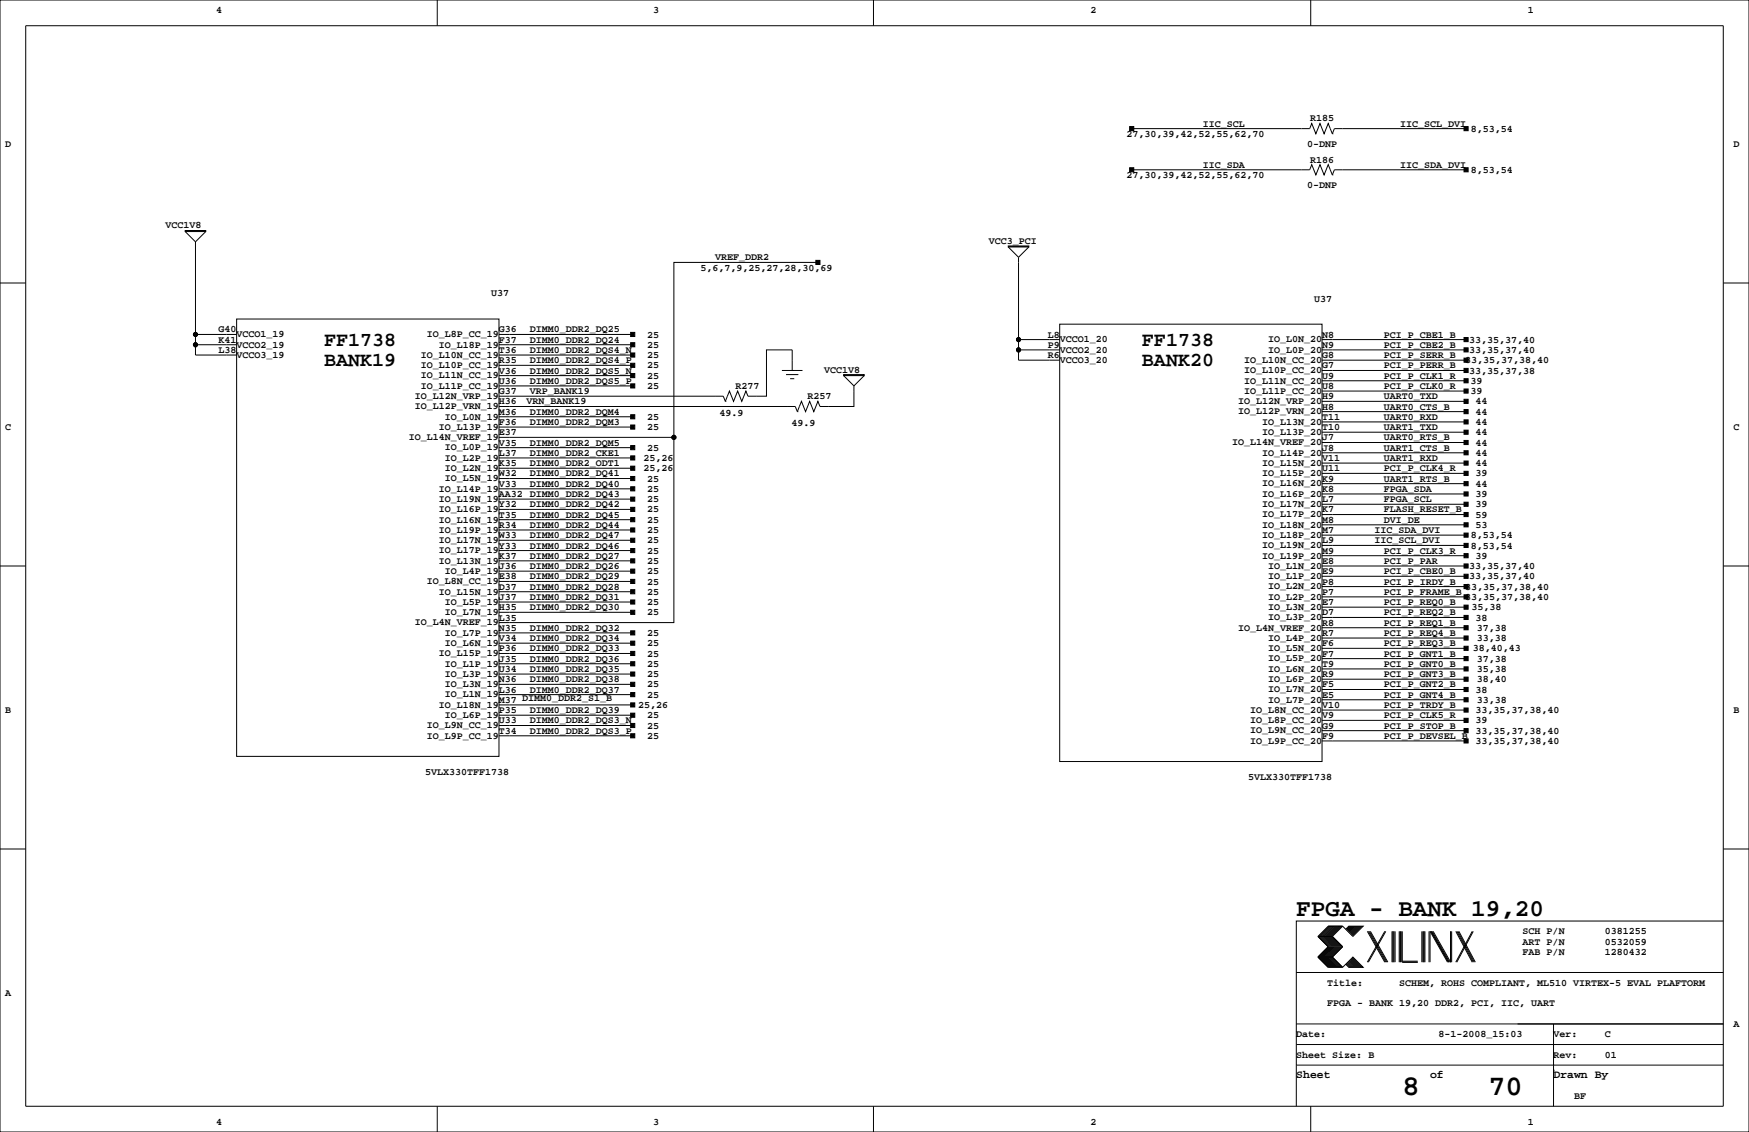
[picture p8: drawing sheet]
<svg xmlns="http://www.w3.org/2000/svg" width="432mm" height="279mm" viewBox="0 0 432 279" stroke-linecap="round" stroke-linejoin="round" font-family="sans-serif">
<defs><g id="words">
<g font-size="7.1">
<text x="346.3" y="270.3">8</text>
<text x="367.5" y="270.3">70</text>
</g>
<text font-size="6" x="320" y="226.1">FPGA - BANK 19,20</text>
<g font-size="4.9">
<text x="80" y="85.3">FF1738</text>
<text x="281.9" y="85.3">FF1738</text>
<text x="80" y="90.4">BANK19</text>
<text x="281.9" y="90.4">BANK20</text>
</g>
<g font-size="2.8">
<text x="320" y="266.1">Sheet</text>
<text x="353.1" y="266.1">of</text>
<text x="383.5" y="266.1">Drawn By</text>
</g>
<g font-size="2.5">
<text x="53.3" y="3.3">4</text>
<text x="161.3" y="3.3">3</text>
<text x="269.2" y="3.3">2</text>
<text x="377.2" y="3.3">1</text>
<text x="323.4" y="30">R185</text>
<text x="278.1" y="33.8">27,30,39,42,52,55,62,70</text>
<text x="297" y="31.2">IIC_SCL</text>
<text x="345.7" y="31.2">IIC_SCL_DVI</text>
<text x="363.1" y="32.5">8,53,54</text>
<text x="1.3" y="36.3">D</text>
<text x="297" y="41.4">IIC_SDA</text>
<text x="322.7" y="36.3">0-DNP</text>
<text x="323.4" y="40.1">R186</text>
<text x="345.7" y="41.4">IIC_SDA_DVI</text>
<text x="428" y="36.3">D</text>
<text x="278.1" y="43.9">27,30,39,42,52,55,62,70</text>
<text x="322.7" y="46.5">0-DNP</text>
<text x="363.1" y="42.7">8,53,54</text>
<text x="40.9" y="56.4">VCC1V8</text>
<text x="176.5" y="64.3">VREF_DDR2</text>
<text x="244.1" y="60.2">VCC3_PCI</text>
<text x="172.9" y="66.8">5,6,7,9,25,27,28,30,69</text>
<text x="121.3" y="73.2">U37</text>
<text x="324.5" y="74.4">U37</text>
<text x="54" y="82">G40</text>
<text x="58.4" y="83.2">VCCO1_19</text>
<text x="105.4" y="83.2">IO_L8P_CC_19</text>
<text x="123.2" y="82">G36</text>
<text x="130.8" y="82">DIMM0_DDR2_DQ25</text>
<text x="159.8" y="83.3">25</text>
<text x="258.7" y="83.3">L8</text>
<text x="326.4" y="83.3">N8</text>
<text x="341.6" y="83.3">PCI_P_CBE1_B</text>
<text x="54" y="84.6">K41</text>
<text x="54" y="87.1">L38</text>
<text x="58.4" y="85.8">VCCO2_19</text>
<text x="58.4" y="88.3">VCCO3_19</text>
<text x="103.9" y="88.3">IO_L10N_CC_19</text>
<text x="108.4" y="85.8">IO_L18P_19</text>
<text x="123.2" y="89.7">R35</text>
<text x="123.2" y="87.1">T36</text>
<text x="123.2" y="84.6">F37</text>
<text x="130.8" y="89.7">DIMM0_DDR2_DQS4_P</text>
<text x="130.8" y="87.1">DIMM0_DDR2_DQS4_N</text>
<text x="130.8" y="84.6">DIMM0_DDR2_DQ24</text>
<text x="159.8" y="88.4">25</text>
<text x="159.8" y="85.9">25</text>
<text x="258.7" y="88.4">R6</text>
<text x="258.7" y="85.9">P9</text>
<text x="261.6" y="89.6">VCCO3_20</text>
<text x="261.6" y="87.1">VCCO2_20</text>
<text x="261.6" y="84.5">VCCO1_20</text>
<text x="307.1" y="89.6">IO_L10N_CC_20</text>
<text x="313.1" y="87.1">IO_L0P_20</text>
<text x="313.1" y="84.5">IO_L0N_20</text>
<text x="326.4" y="88.4">G8</text>
<text x="326.4" y="85.9">N9</text>
<text x="341.6" y="88.4">PCI_P_SERR_B</text>
<text x="341.6" y="85.9">PCI_P_CBE2_B</text>
<text x="361.7" y="89.7">33,35,37,38,40</text>
<text x="362.7" y="87.1">33,35,37,40</text>
<text x="362.7" y="84.6">33,35,37,40</text>
<text x="103.9" y="95.9">IO_L11P_CC_19</text>
<text x="103.9" y="93.4">IO_L11N_CC_19</text>
<text x="103.9" y="90.9">IO_L10P_CC_19</text>
<text x="123.2" y="94.7">U36</text>
<text x="123.2" y="92.2">V36</text>
<text x="130.8" y="92.2">DIMM0_DDR2_DQS5_N</text>
<text x="130.8" y="94.7">DIMM0_DDR2_DQS5_P</text>
<text x="159.8" y="93.5">25</text>
<text x="159.8" y="90.9">25</text>
<text x="203.5" y="92">VCC1V8</text>
<text x="307.1" y="94.7">IO_L11N_CC_20</text>
<text x="307.1" y="92.1">IO_L10P_CC_20</text>
<text x="326.4" y="93.5">U9</text>
<text x="326.4" y="90.9">G7</text>
<text x="341.6" y="93.5">PCI_P_CLK1_R</text>
<text x="341.6" y="90.9">PCI_P_PERR_B</text>
<text x="362.7" y="92.2">33,35,37,38</text>
<text x="363" y="94.7">39</text>
<text x="102.4" y="101">IO_L12P_VRN_19</text>
<text x="102.4" y="98.5">IO_L12N_VRP_19</text>
<text x="123.2" y="99.8">H36</text>
<text x="123.2" y="97.3">G37</text>
<text x="130" y="99.8">VRN_BANK19</text>
<text x="130.8" y="97.3">VRP_BANK19</text>
<text x="159.8" y="96">25</text>
<text x="181.6" y="96">R277</text>
<text x="199.4" y="98.6">R257</text>
<text x="305.6" y="99.8">IO_L12N_VRP_20</text>
<text x="307.1" y="97.2">IO_L11P_CC_20</text>
<text x="326.4" y="101.1">H8</text>
<text x="326.4" y="98.6">H9</text>
<text x="326.4" y="96">U8</text>
<text x="341.6" y="101.1">UART0_CTS_B</text>
<text x="341.6" y="96">PCI_P_CLK0_R</text>
<text x="341.6" y="98.6">UART0_TXD</text>
<text x="363" y="97.3">39</text>
<text x="364.3" y="99.8">44</text>
<text x="1.3" y="106.2">C</text>
<text x="108.4" y="106.1">IO_L13P_19</text>
<text x="109.9" y="103.6">IO_L0N_19</text>
<text x="123.2" y="107.4">E37</text>
<text x="123.2" y="104.9">F36</text>
<text x="123.2" y="102.4">M36</text>
<text x="130.8" y="104.9">DIMM0_DDR2_DQM3</text>
<text x="130.8" y="102.4">DIMM0_DDR2_DQM4</text>
<text x="159.8" y="106.2">25</text>
<text x="159.8" y="103.6">25</text>
<text x="177.6" y="102.6">49.9</text>
<text x="195.4" y="105.2">49.9</text>
<text x="305.6" y="102.3">IO_L12P_VRN_20</text>
<text x="311.6" y="107.4">IO_L13P_20</text>
<text x="311.6" y="104.8">IO_L13N_20</text>
<text x="326.4" y="106.2">T10</text>
<text x="326.4" y="103.6">T11</text>
<text x="341.6" y="106.2">UART1_TXD</text>
<text x="341.6" y="103.6">UART0_RXD</text>
<text x="364.3" y="104.9">44</text>
<text x="364.3" y="107.4">44</text>
<text x="364.3" y="102.4">44</text>
<text x="428" y="106.2">C</text>
<text x="101" y="108.6">IO_L14N_VREF_19</text>
<text x="109.9" y="113.7">IO_L2P_19</text>
<text x="109.9" y="111.2">IO_L0P_19</text>
<text x="123.2" y="112.5">L37</text>
<text x="123.2" y="110">V35</text>
<text x="130.8" y="110">DIMM0_DDR2_DQM5</text>
<text x="130.8" y="112.5">DIMM0_DDR2_CKE1</text>
<text x="158.9" y="113.8">25,26</text>
<text x="159.8" y="111.3">25</text>
<text x="304.2" y="109.9">IO_L14N_VREF_20</text>
<text x="311.6" y="112.5">IO_L14P_20</text>
<text x="326.4" y="113.8">V11</text>
<text x="326.4" y="111.3">J8</text>
<text x="326.4" y="108.7">J7</text>
<text x="341.6" y="111.3">UART1_CTS_B</text>
<text x="341.6" y="113.8">UART1_RXD</text>
<text x="341.6" y="108.7">UART0_RTS_B</text>
<text x="364.3" y="112.5">44</text>
<text x="364.3" y="110">44</text>
<text x="109.9" y="118.8">IO_L5N_19</text>
<text x="109.9" y="116.3">IO_L2N_19</text>
<text x="123.2" y="117.6">W32</text>
<text x="123.2" y="115.1">K35</text>
<text x="130.8" y="117.6">DIMM0_DDR2_DQ41</text>
<text x="130.8" y="115.1">DIMM0_DDR2_ODT1</text>
<text x="158.9" y="116.3">25,26</text>
<text x="159.8" y="118.9">25</text>
<text x="311.6" y="117.5">IO_L15P_20</text>
<text x="311.6" y="115">IO_L15N_20</text>
<text x="326.4" y="118.9">K9</text>
<text x="326.4" y="116.3">U11</text>
<text x="341.6" y="118.9">UART1_RTS_B</text>
<text x="341.6" y="116.3">PCI_P_CLK4_R</text>
<text x="364.3" y="115.1">44</text>
<text x="364.3" y="117.6">39</text>
<text x="108.4" y="123.9">IO_L19N_19</text>
<text x="108.4" y="121.3">IO_L14P_19</text>
<text x="123.2" y="125.2">Y32</text>
<text x="123.2" y="122.7">AA32 DIMM0_DDR2_DQ43</text>
<text x="123.2" y="120.1">V33</text>
<text x="130.8" y="125.2">DIMM0_DDR2_DQ42</text>
<text x="130.8" y="120.1">DIMM0_DDR2_DQ40</text>
<text x="159.8" y="124">25</text>
<text x="159.8" y="121.4">25</text>
<text x="311.6" y="125.2">IO_L17N_20</text>
<text x="311.6" y="122.6">IO_L16P_20</text>
<text x="311.6" y="120.1">IO_L16N_20</text>
<text x="326.4" y="124">L7</text>
<text x="326.4" y="121.4">K8</text>
<text x="341.6" y="121.4">FPGA_SDA</text>
<text x="341.6" y="124">FPGA_SCL</text>
<text x="364.3" y="120.1">44</text>
<text x="364.3" y="122.7">39</text>
<text x="364.3" y="125.2">39</text>
<text x="108.4" y="131.5">IO_L19P_19</text>
<text x="108.4" y="129">IO_L16N_19</text>
<text x="108.4" y="126.4">IO_L16P_19</text>
<text x="123.2" y="130.3">R34</text>
<text x="123.2" y="127.8">T35</text>
<text x="130.8" y="127.8">DIMM0_DDR2_DQ45</text>
<text x="130.8" y="130.3">DIMM0_DDR2_DQ44</text>
<text x="159.8" y="126.5">25</text>
<text x="159.8" y="129">25</text>
<text x="159.8" y="131.6">25</text>
<text x="311.6" y="130.2">IO_L18N_20</text>
<text x="311.6" y="127.7">IO_L17P_20</text>
<text x="326.4" y="131.6">M7</text>
<text x="326.4" y="129">M8</text>
<text x="326.4" y="126.5">K7</text>
<text x="339.3" y="131.6">IIC_SDA_DVI</text>
<text x="341.6" y="126.5">FLASH_RESET_B</text>
<text x="341.6" y="129">DVI_DE</text>
<text x="364.3" y="127.8">59</text>
<text x="364.3" y="130.3">53</text>
<text x="108.4" y="136.6">IO_L17P_19</text>
<text x="108.4" y="134">IO_L17N_19</text>
<text x="123.2" y="137.9">K37</text>
<text x="123.2" y="135.4">Y33</text>
<text x="123.2" y="132.8">W33</text>
<text x="130.8" y="137.9">DIMM0_DDR2_DQ27</text>
<text x="130.8" y="132.8">DIMM0_DDR2_DQ47</text>
<text x="130.8" y="135.4">DIMM0_DDR2_DQ46</text>
<text x="159.8" y="134.1">25</text>
<text x="159.8" y="136.7">25</text>
<text x="311.6" y="137.9">IO_L19P_20</text>
<text x="311.6" y="135.3">IO_L19N_20</text>
<text x="311.6" y="132.8">IO_L18P_20</text>
<text x="326.4" y="136.7">M9</text>
<text x="326.4" y="134.1">L9</text>
<text x="339.3" y="134.1">IIC_SCL_DVI</text>
<text x="341.6" y="136.7">PCI_P_CLK3_R</text>
<text x="363.1" y="132.8">8,53,54</text>
<text x="363.1" y="135.4">8,53,54</text>
<text x="364.3" y="137.9">39</text>
<text x="108.4" y="139.1">IO_L13N_19</text>
<text x="109.9" y="141.7">IO_L4P_19</text>
<text x="123.2" y="143">E38</text>
<text x="123.2" y="140.5">J36</text>
<text x="130.8" y="143">DIMM0_DDR2_DQ29</text>
<text x="130.8" y="140.5">DIMM0_DDR2_DQ26</text>
<text x="159.8" y="139.2">25</text>
<text x="159.8" y="141.7">25</text>
<text x="313.1" y="142.9">IO_L1P_20</text>
<text x="313.1" y="140.4">IO_L1N_20</text>
<text x="326.4" y="141.7">E9</text>
<text x="326.4" y="139.2">E8</text>
<text x="341.6" y="141.7">PCI_P_CBE0_B</text>
<text x="341.6" y="139.2">PCI_P_PAR</text>
<text x="362.7" y="143">33,35,37,40</text>
<text x="362.7" y="140.5">33,35,37,40</text>
<text x="105.4" y="144.2">IO_L8N_CC_19</text>
<text x="108.4" y="146.7">IO_L15N_19</text>
<text x="109.9" y="149.3">IO_L5P_19</text>
<text x="123.2" y="148.1">J37</text>
<text x="123.2" y="145.5">D37</text>
<text x="130.8" y="148.1">DIMM0_DDR2_DQ31</text>
<text x="130.8" y="145.5">DIMM0_DDR2_DQ28</text>
<text x="159.8" y="149.4">25</text>
<text x="159.8" y="146.8">25</text>
<text x="159.8" y="144.3">25</text>
<text x="313.1" y="148">IO_L2P_20</text>
<text x="313.1" y="145.5">IO_L2N_20</text>
<text x="326.4" y="149.4">E7</text>
<text x="326.4" y="146.8">P7</text>
<text x="326.4" y="144.3">P8</text>
<text x="341.6" y="144.3">PCI_P_IRDY_B</text>
<text x="341.6" y="146.8">PCI_P_FRAME_B</text>
<text x="341.6" y="149.4">PCI_P_REQ0_B</text>
<text x="361.7" y="145.5">33,35,37,38,40</text>
<text x="361.7" y="148.1">33,35,37,38,40</text>
<text x="102.4" y="154.4">IO_L4N_VREF_19</text>
<text x="109.9" y="151.8">IO_L7N_19</text>
<text x="123.2" y="155.7">N35</text>
<text x="123.2" y="153.2">L35</text>
<text x="123.2" y="150.6">H35</text>
<text x="130.8" y="155.7">DIMM0_DDR2_DQ32</text>
<text x="130.8" y="150.6">DIMM0_DDR2_DQ30</text>
<text x="159.8" y="151.9">25</text>
<text x="305.6" y="155.6">IO_L4N_VREF_20</text>
<text x="313.1" y="153.1">IO_L3P_20</text>
<text x="313.1" y="150.6">IO_L3N_20</text>
<text x="326.4" y="154.4">R8</text>
<text x="326.4" y="151.9">D7</text>
<text x="341.6" y="154.4">PCI_P_REQ1_B</text>
<text x="341.6" y="151.9">PCI_P_REQ2_B</text>
<text x="363.3" y="150.6">35,38</text>
<text x="364.3" y="153.2">38</text>
<text x="364.6" y="155.7">37,38</text>
<text x="108.4" y="162">IO_L15P_19</text>
<text x="109.9" y="159.4">IO_L6N_19</text>
<text x="109.9" y="156.9">IO_L7P_19</text>
<text x="123.2" y="160.8">P36</text>
<text x="123.2" y="158.2">V34</text>
<text x="130.8" y="158.2">DIMM0_DDR2_DQ34</text>
<text x="130.8" y="160.8">DIMM0_DDR2_DQ33</text>
<text x="159.8" y="157">25</text>
<text x="159.8" y="159.5">25</text>
<text x="313.1" y="160.7">IO_L5N_20</text>
<text x="313.1" y="158.2">IO_L4P_20</text>
<text x="326.4" y="159.5">F6</text>
<text x="326.4" y="157">R7</text>
<text x="341.6" y="157">PCI_P_REQ4_B</text>
<text x="341.6" y="159.5">PCI_P_REQ3_B</text>
<text x="363.6" y="160.8">38,40,43</text>
<text x="364.6" y="158.2">33,38</text>
<text x="109.9" y="167.1">IO_L3P_19</text>
<text x="109.9" y="164.5">IO_L1P_19</text>
<text x="123.2" y="165.9">U34</text>
<text x="123.2" y="163.3">J35</text>
<text x="130.8" y="165.9">DIMM0_DDR2_DQ35</text>
<text x="130.8" y="163.3">DIMM0_DDR2_DQ36</text>
<text x="159.8" y="167.1">25</text>
<text x="159.8" y="162.1">25</text>
<text x="159.8" y="164.6">25</text>
<text x="313.1" y="165.8">IO_L6N_20</text>
<text x="313.1" y="163.3">IO_L5P_20</text>
<text x="326.4" y="167.1">R9</text>
<text x="326.4" y="164.6">T9</text>
<text x="326.4" y="162.1">F7</text>
<text x="341.6" y="167.1">PCI_P_GNT3_B</text>
<text x="341.6" y="164.6">PCI_P_GNT0_B</text>
<text x="341.6" y="162.1">PCI_P_GNT1_B</text>
<text x="364.6" y="165.9">35,38</text>
<text x="364.6" y="163.3">37,38</text>
<text x="109.9" y="172.1">IO_L1N_19</text>
<text x="109.9" y="169.6">IO_L3N_19</text>
<text x="123.2" y="173.5">M37 DIMM0_DDR2_S1_B</text>
<text x="123.2" y="170.9">L36</text>
<text x="123.2" y="168.4">N36</text>
<text x="130.8" y="170.9">DIMM0_DDR2_DQ37</text>
<text x="130.8" y="168.4">DIMM0_DDR2_DQ38</text>
<text x="159.8" y="172.2">25</text>
<text x="159.8" y="169.7">25</text>
<text x="313.1" y="173.4">IO_L7P_20</text>
<text x="313.1" y="170.9">IO_L7N_20</text>
<text x="313.1" y="168.3">IO_L6P_20</text>
<text x="326.4" y="172.2">E5</text>
<text x="326.4" y="169.7">F5</text>
<text x="341.6" y="169.7">PCI_P_GNT2_B</text>
<text x="341.6" y="172.2">PCI_P_GNT4_B</text>
<text x="364.3" y="170.9">38</text>
<text x="364.6" y="173.5">33,38</text>
<text x="364.6" y="168.4">38,40</text>
<text x="1.3" y="176">B</text>
<text x="105.4" y="179.8">IO_L9N_CC_19</text>
<text x="108.4" y="174.7">IO_L18N_19</text>
<text x="109.9" y="177.2">IO_L6P_19</text>
<text x="123.2" y="178.6">U33</text>
<text x="123.2" y="176">P35</text>
<text x="130.8" y="178.6">DIMM0_DDR2_DQS3_N</text>
<text x="130.8" y="176">DIMM0_DDR2_DQ39</text>
<text x="157.6" y="174.8">25,26</text>
<text x="159.8" y="179.8">25</text>
<text x="159.8" y="177.3">25</text>
<text x="308.6" y="178.5">IO_L8P_CC_20</text>
<text x="308.6" y="176">IO_L8N_CC_20</text>
<text x="326.4" y="179.8">G9</text>
<text x="326.4" y="177.3">V9</text>
<text x="326.4" y="174.8">V10</text>
<text x="341.6" y="179.8">PCI_P_STOP_B</text>
<text x="341.6" y="174.8">PCI_P_TRDY_B</text>
<text x="341.6" y="177.3">PCI_P_CLK5_R</text>
<text x="364.3" y="176">33,35,37,38,40</text>
<text x="364.3" y="178.6">39</text>
<text x="428" y="176">B</text>
<text x="105.4" y="182.3">IO_L9P_CC_19</text>
<text x="123.2" y="181.1">T34</text>
<text x="130.8" y="181.1">DIMM0_DDR2_DQS3_P</text>
<text x="159.8" y="182.4">25</text>
<text x="308.6" y="183.6">IO_L9P_CC_20</text>
<text x="308.6" y="181">IO_L9N_CC_20</text>
<text x="326.4" y="182.4">F9</text>
<text x="341.6" y="182.4">PCI_P_DEVSEL_B</text>
<text x="364.3" y="181.1">33,35,37,38,40</text>
<text x="364.3" y="183.6">33,35,37,38,40</text>
<text x="105" y="191.3">5VLX330TFF1738</text>
<text x="308.2" y="192.5">5VLX330TFF1738</text>
<text x="375.9" y="230.6">SCH P/N</text>
<text x="375.9" y="233.2">ART P/N</text>
<text x="396.2" y="230.6">0381255</text>
<text x="396.2" y="233.2">0532059</text>
<text x="375.9" y="235.7">FAB P/N</text>
<text x="396.2" y="235.7">1280432</text>
<text x="1.3" y="245.9">A</text>
<text x="327.7" y="243.3">Title:</text>
<text x="345.4" y="243.3">SCHEM, ROHS COMPLIANT, ML510 VIRTEX-5 EVAL PLAFTORM</text>
<text x="327.7" y="248.4">FPGA - BANK 19,20 DDR2, PCI, IIC, UART</text>
<text x="320" y="256">Date:</text>
<text x="355.2" y="256">8-1-2008_15:03</text>
<text x="383.5" y="256">Ver:</text>
<text x="396.2" y="256">C</text>
<text x="428" y="253.5">A</text>
<text x="320" y="261.1">Sheet Size: B</text>
<text x="383.5" y="261.1">Rev:</text>
<text x="396.2" y="261.1">01</text>
<text x="388.6" y="271.3">BF</text>
<text x="53.3" y="277.6">4</text>
<text x="161.3" y="277.6">3</text>
<text x="269.2" y="277.6">2</text>
<text x="377.2" y="277.6">1</text>
</g>
</g></defs>
<g fill="none" stroke="#000" stroke-width=".25">
<path d="M0 0h431.8v279.4h-431.8zM6.3 6.3h419.1v266.7h-419zM107.9 0v6.3M215.6 0v6.3M323.6 0v6.3M279.4 31.8h43.9l.6-1.3 1 2.5 1-2.5 1 2.5 1-2.5 1 2.5M328.9 33h.1M361.9 31.8h-32.5l-.5 1.2M45.7 57.2l2.6 2.5M45.7 56.9h5.1v.3h-5.1zM48.3 59.7v27.9h10.1M50.8 57.2l-2.5 2.5"/>
<path d="M279.4 41.9h43.9l.6-1.3 1 2.6 1-2.6 1 2.6 1-2.6 1 2.6M328.9 43.2h.1M361.9 41.9h-32.5l-.5 1.3M0 69.8h6.3M58.4 78.7h64.8v108h-64.8zM201.9 64.8h-35.5v88.9h-43.2M248.9 60.7h5.1v.3h-5.1zM248.9 61l2.6 2.5M251.5 63.5v20.3M254 61l-2.5 2.5M425.4 69.8h6.4M48.3 85.1h10.1"/>
<path d="M48.3 82.5h10.1M123.2 97.8h55.4l.5 1.3M123.2 85.1h33M123.2 82.5h33M123.2 87.6h33M123.2 90.2h33M123.2 95.2h33M123.2 92.7h33M179.1 99.1h.1M193 91.4h5.1M194.1 92.5h3M195.1 93.5h1"/>
<path d="M195.6 91.4v-5h-6.4v11.4h-4.5l-.5-1.3-1.1 2.6-1-2.6-1 2.6-1-2.6-1 2.6M195.6 91.4h.1M208.3 92.7l2.5 2.5M208.3 92.5h5.1v.2h-5.1zM210.8 95.2v5.1h-8.4l-.5-1.2-1 2.5-1-2.5-1 2.5-1-2.5-1.1 2.5M213.4 92.7l-2.6 2.5M261.6 80h64.8v108h-64.8zM261.6 86.4h-10.1v2.5h10.1M261.6 83.8h-10.1v2.6M326.4 88.9h35.6M326.4 91.4h35.6M326.4 83.8h35.6"/>
<path d="M326.4 86.4h35.6M326.4 94h35.6M326.4 96.5h35.6M326.4 99.1h35.6M123.2 107.9h43.2M123.2 100.3h73.1l.5 1.3M123.2 102.9h33M123.2 105.4h33M123.2 113h33M123.2 115.6h33M123.2 118.1h33M123.2 110.5h33"/>
<path d="M196.8 101.6h.1M326.4 119.4h35.6M326.4 114.3h35.6M326.4 111.8h35.6M326.4 106.7h35.6M326.4 104.1h35.6M326.4 116.8h35.6M326.4 101.6h35.6M326.4 109.2h35.6M0 139.7h6.3M123.2 130.8h33M123.2 128.3h33"/>
<path d="M123.2 135.9h33M123.2 133.3h33M123.2 138.4h33M123.2 120.7h33M123.2 123.2h33M123.2 125.7h33M326.4 137.2h35.6M326.4 134.6h35.6M326.4 132.1h35.6M326.4 129.5h35.6M326.4 127h35.6M326.4 124.5h35.6"/>
<path d="M326.4 121.9h35.6M326.4 139.7h35.6M425.4 139.7h6.4M123.2 141h33M123.2 143.5h33M123.2 146h33M123.2 148.6h33M123.2 151.1h33M123.2 158.8h33M123.2 156.2h33M326.4 157.5h35.6M326.4 142.2h35.6"/>
<path d="M326.4 147.3h35.6M326.4 149.9h35.6M326.4 144.8h35.6M326.4 152.4h35.6M326.4 154.9h35.6M123.2 174h33M123.2 163.8h33M123.2 168.9h33M123.2 176.5h33M123.2 171.4h33M123.2 161.3h33M123.2 166.4h33"/>
<path d="M123.2 179.1h33M326.4 170.2h35.6M326.4 177.8h35.6M326.4 175.3h35.6M326.4 160h35.6M326.4 162.6h35.6M326.4 165.1h35.6M326.4 167.6h35.6M326.4 172.7h35.6M123.2 181.6h33M326.4 182.9h35.6M326.4 180.3h35.6"/>
<path d="M0 209.5h6.3M425.4 209.5h6.4M325.4 236.2h3.5M325.4 231.1h3.5M325.4 236.2l2.5 2.6h3.6M325.4 231.1l2.5 2.6-2.5 2.5M328.2 228.6l-2.6 2.5 2.6 2.6-2.6 2.5 2.6 2.6M328.4 228.6l-2.5 2.5 2.5 2.6-2.5 2.5 2.5 2.6M328.7 228.6l-2.6 2.5 2.6 2.6-2.6 2.5 2.6 2.6M328.9 231.1l2.6 2.6-2.6 2.5M328.9 236.2l2.6 2.6M328.9 228.6l-2.5 2.5 2.5 2.6-2.5 2.5 2.5 2.6"/>
<path d="M329.2 228.6l-2.6 2.5 2.6 2.6-2.6 2.5 2.6 2.6M329.4 228.6l-2.5 2.5 2.5 2.6-2.5 2.5 2.5 2.6M329.7 228.6l-2.5 2.5 2.5 2.6-2.5 2.5 2.5 2.6M329.9 228.6l-2.5 2.5 2.5 2.6-2.5 2.5 2.5 2.6M330.2 228.6l-2.5 2.5 2.5 2.6-2.5 2.5 2.5 2.6M330.5 228.6l-2.6 2.5 2.6 2.6-2.6 2.5 2.6 2.6M330.7 228.6l-2.5 2.5 2.5 2.6-2.5 2.5 2.5 2.6M331 228.6l-2.6 2.5 2.6 2.6-2.6 2.5 2.6 2.6M331.2 228.6l-2.5 2.5 2.5 2.6-2.5 2.5 2.5 2.6M331.5 228.6l2.5 2.5 2.6-2.5h-3.6l-.8 .8M331.5 228.6h-3.6l-2.5 2.5M331.5 228.6l-2.6 2.5"/>
<path d="M332.2 238l.8 .8h3.6l-2.6-2.6-2.5 2.6M332.5 237.7l1 1.1M332.5 238l.7 .8M332.7 237.5l1.3 1.3M332.7 237.7l1.1 1.1M333 237.2l1.5 1.6M333 237.5l1.3 1.3M333.2 228.6l-.7 .8M333.2 237l1.8 1.8M333.2 237.2l1.6 1.6M333.5 228.6l-1 1M333.5 236.7l2 2.1"/>
<path d="M333.5 237l1.8 1.8M333.8 228.6l-1.1 1M333.8 236.5l2.2 2.3M333.8 236.7l2 2.1M334 228.6l-1.3 1.3M334 236.5l2.3 2.3M334.3 228.6l-1.3 1.3M334.5 228.6l-1.5 1.5M334.8 228.6l-1.6 1.5M335 228.6l-1.8 1.8M335.3 228.6l-1.8 1.8M335.5 228.6l-2 2"/>
<path d="M335.8 228.6l-2 2M336 228.6l-2.2 2.3M336.3 228.6l-2.3 2.3M337.6 229.9l4.3 7.6M337.8 229.9l4.3 7.6M338.1 229.9l4.3 7.6M338.3 229.9l4.3 7.6M341.9 229.9l-4.3 7.6M342.1 229.9l-4.3 7.6M343.7 229.9v7.6M343.9 229.9v7.6M344.2 229.9v7.6"/>
<path d="M344.4 229.9v7.6M345.4 229.9v7.6M345.7 229.9v7.6M345.9 229.9v7.6M346.2 237.2h3.8M346.2 229.9v7.6h3.8M351 229.9v7.6M351.3 229.9v7.6M351.5 229.9v7.6M351.8 229.9v7.6M352.8 229.9v7.6M353.1 237.5v-7.6l4.3 7.6"/>
<path d="M353.3 229.9l4.3 7.6M353.6 229.9l4.3 7.6M353.8 229.9l4.3 7.6v-7.6M358.4 229.9v7.6M359.4 229.9l4.1 7.6M359.7 229.9l4 7.6M359.9 229.9l4.1 7.6M360.2 229.9l4 7.6M363.5 229.9l-4.1 7.6M363.7 229.9l-4 7.6M425.4 227.3h-105.4v35.6M320 257.8h105.4"/>
<path d="M320 252.7h105.4M320 240h105.4M383.5 252.7v20.3M107.9 273v6.4M215.6 273v6.4M320 262.9v10.1M320 262.9h105.4M323.6 273v6.4M383.5 264.2h.1"/>
<circle cx="48.3" cy="85.1" r=".51"/>
<circle cx="48.3" cy="82.5" r=".51"/>
<circle cx="251.5" cy="86.4" r=".51"/>
<circle cx="251.5" cy="83.8" r=".51"/>
<circle cx="166.4" cy="108" r=".51"/>
</g>
<g fill="#000" stroke="#000" stroke-width=".25">
<path d="M278.9 31.2h1v1.1h-1z" fill-rule="evenodd"/>
<path d="M361.4 31.2h1.1v1.1h-1.1z" fill-rule="evenodd"/>
<path d="M278.9 41.4h1v1h-1z" fill-rule="evenodd"/>
<path d="M361.4 41.4h1.1v1h-1.1z" fill-rule="evenodd"/>
<path d="M201.4 64.3h1v1h-1z" fill-rule="evenodd"/>
<path d="M155.7 84.6h1v1h-1z" fill-rule="evenodd"/>
<path d="M155.7 82h1v1.1h-1z" fill-rule="evenodd"/>
<path d="M155.7 87.1h1v1h-1z" fill-rule="evenodd"/>
<path d="M155.7 89.7h1v1h-1z" fill-rule="evenodd"/>
<path d="M155.7 94.7h1v1.1h-1z" fill-rule="evenodd"/>
<path d="M155.7 92.2h1v1h-1z" fill-rule="evenodd"/>
<path d="M361.4 83.3h1.1v1h-1.1z" fill-rule="evenodd"/>
<path d="M361.4 85.9h1.1v1h-1.1z" fill-rule="evenodd"/>
<path d="M361.4 90.9h1.1v1h-1.1z" fill-rule="evenodd"/>
<path d="M361.4 88.4h1.1v1h-1.1z" fill-rule="evenodd"/>
<path d="M361.4 93.5h1.1v1h-1.1z" fill-rule="evenodd"/>
<path d="M361.4 96h1.1v1h-1.1z" fill-rule="evenodd"/>
<path d="M361.4 98.6h1.1v1h-1.1z" fill-rule="evenodd"/>
<path d="M155.7 102.4h1v1h-1z" fill-rule="evenodd"/>
<path d="M155.7 104.9h1v1h-1z" fill-rule="evenodd"/>
<path d="M155.7 112.5h1v1h-1z" fill-rule="evenodd"/>
<path d="M155.7 115.1h1v1h-1z" fill-rule="evenodd"/>
<path d="M155.7 117.6h1v1h-1z" fill-rule="evenodd"/>
<path d="M155.7 110h1v1h-1z" fill-rule="evenodd"/>
<path d="M361.4 118.9h1.1v1h-1.1z" fill-rule="evenodd"/>
<path d="M361.4 113.8h1.1v1h-1.1z" fill-rule="evenodd"/>
<path d="M361.4 111.3h1.1v1h-1.1z" fill-rule="evenodd"/>
<path d="M361.4 106.2h1.1v1h-1.1z" fill-rule="evenodd"/>
<path d="M361.4 103.6h1.1v1h-1.1z" fill-rule="evenodd"/>
<path d="M361.4 116.3h1.1v1h-1.1z" fill-rule="evenodd"/>
<path d="M361.4 101.1h1.1v1h-1.1z" fill-rule="evenodd"/>
<path d="M361.4 108.7h1.1v1h-1.1z" fill-rule="evenodd"/>
<path d="M155.7 130.3h1v1h-1z" fill-rule="evenodd"/>
<path d="M155.7 127.8h1v1h-1z" fill-rule="evenodd"/>
<path d="M155.7 135.4h1v1h-1z" fill-rule="evenodd"/>
<path d="M155.7 132.8h1v1.1h-1z" fill-rule="evenodd"/>
<path d="M155.7 137.9h1v1h-1z" fill-rule="evenodd"/>
<path d="M155.7 120.1h1v1.1h-1z" fill-rule="evenodd"/>
<path d="M155.7 122.7h1v1h-1z" fill-rule="evenodd"/>
<path d="M155.7 125.2h1v1h-1z" fill-rule="evenodd"/>
<path d="M361.4 136.7h1.1v1h-1.1z" fill-rule="evenodd"/>
<path d="M361.4 134.1h1.1v1h-1.1z" fill-rule="evenodd"/>
<path d="M361.4 131.6h1.1v1h-1.1z" fill-rule="evenodd"/>
<path d="M361.4 129h1.1v1h-1.1z" fill-rule="evenodd"/>
<path d="M361.4 126.5h1.1v1h-1.1z" fill-rule="evenodd"/>
<path d="M361.4 124h1.1v1h-1.1z" fill-rule="evenodd"/>
<path d="M361.4 121.4h1.1v1h-1.1z" fill-rule="evenodd"/>
<path d="M155.7 140.5h1v1h-1z" fill-rule="evenodd"/>
<path d="M155.7 143h1v1h-1z" fill-rule="evenodd"/>
<path d="M155.7 145.5h1v1.1h-1z" fill-rule="evenodd"/>
<path d="M155.7 148.1h1v1h-1z" fill-rule="evenodd"/>
<path d="M155.7 150.6h1v1h-1z" fill-rule="evenodd"/>
<path d="M155.7 158.2h1v1.1h-1z" fill-rule="evenodd"/>
<path d="M155.7 155.7h1v1h-1z" fill-rule="evenodd"/>
<path d="M361.4 157h1.1v1h-1.1z" fill-rule="evenodd"/>
<path d="M361.4 139.2h1.1v1h-1.1z" fill-rule="evenodd"/>
<path d="M361.4 141.7h1.1v1h-1.1z" fill-rule="evenodd"/>
<path d="M361.4 146.8h1.1v1h-1.1z" fill-rule="evenodd"/>
<path d="M361.4 149.4h1.1v1h-1.1z" fill-rule="evenodd"/>
<path d="M361.4 144.3h1.1v1h-1.1z" fill-rule="evenodd"/>
<path d="M361.4 151.9h1.1v1h-1.1z" fill-rule="evenodd"/>
<path d="M361.4 154.4h1.1v1h-1.1z" fill-rule="evenodd"/>
<path d="M155.7 173.5h1v1h-1z" fill-rule="evenodd"/>
<path d="M155.7 163.3h1v1h-1z" fill-rule="evenodd"/>
<path d="M155.7 168.4h1v1h-1z" fill-rule="evenodd"/>
<path d="M155.7 176h1v1h-1z" fill-rule="evenodd"/>
<path d="M155.7 170.9h1v1.1h-1z" fill-rule="evenodd"/>
<path d="M155.7 160.8h1v1h-1z" fill-rule="evenodd"/>
<path d="M155.7 165.9h1v1h-1z" fill-rule="evenodd"/>
<path d="M155.7 178.6h1v1h-1z" fill-rule="evenodd"/>
<path d="M361.4 169.7h1.1v1h-1.1z" fill-rule="evenodd"/>
<path d="M361.4 177.3h1.1v1h-1.1z" fill-rule="evenodd"/>
<path d="M361.4 174.8h1.1v1h-1.1z" fill-rule="evenodd"/>
<path d="M361.4 159.5h1.1v1h-1.1z" fill-rule="evenodd"/>
<path d="M361.4 162.1h1.1v1h-1.1z" fill-rule="evenodd"/>
<path d="M361.4 164.6h1.1v1h-1.1z" fill-rule="evenodd"/>
<path d="M361.4 167.1h1.1v1h-1.1z" fill-rule="evenodd"/>
<path d="M361.4 172.2h1.1v1h-1.1z" fill-rule="evenodd"/>
<path d="M155.7 181.1h1v1h-1z" fill-rule="evenodd"/>
<path d="M361.4 182.4h1.1v1h-1.1z" fill-rule="evenodd"/>
<path d="M361.4 179.8h1.1v1h-1.1z" fill-rule="evenodd"/>
<circle cx="48.3" cy="85.1" r=".51"/>
<circle cx="48.3" cy="82.5" r=".51"/>
<circle cx="251.5" cy="86.4" r=".51"/>
<circle cx="251.5" cy="83.8" r=".51"/>
<circle cx="166.4" cy="108" r=".51"/>
</g>
<use href="#words"/>
</svg>
